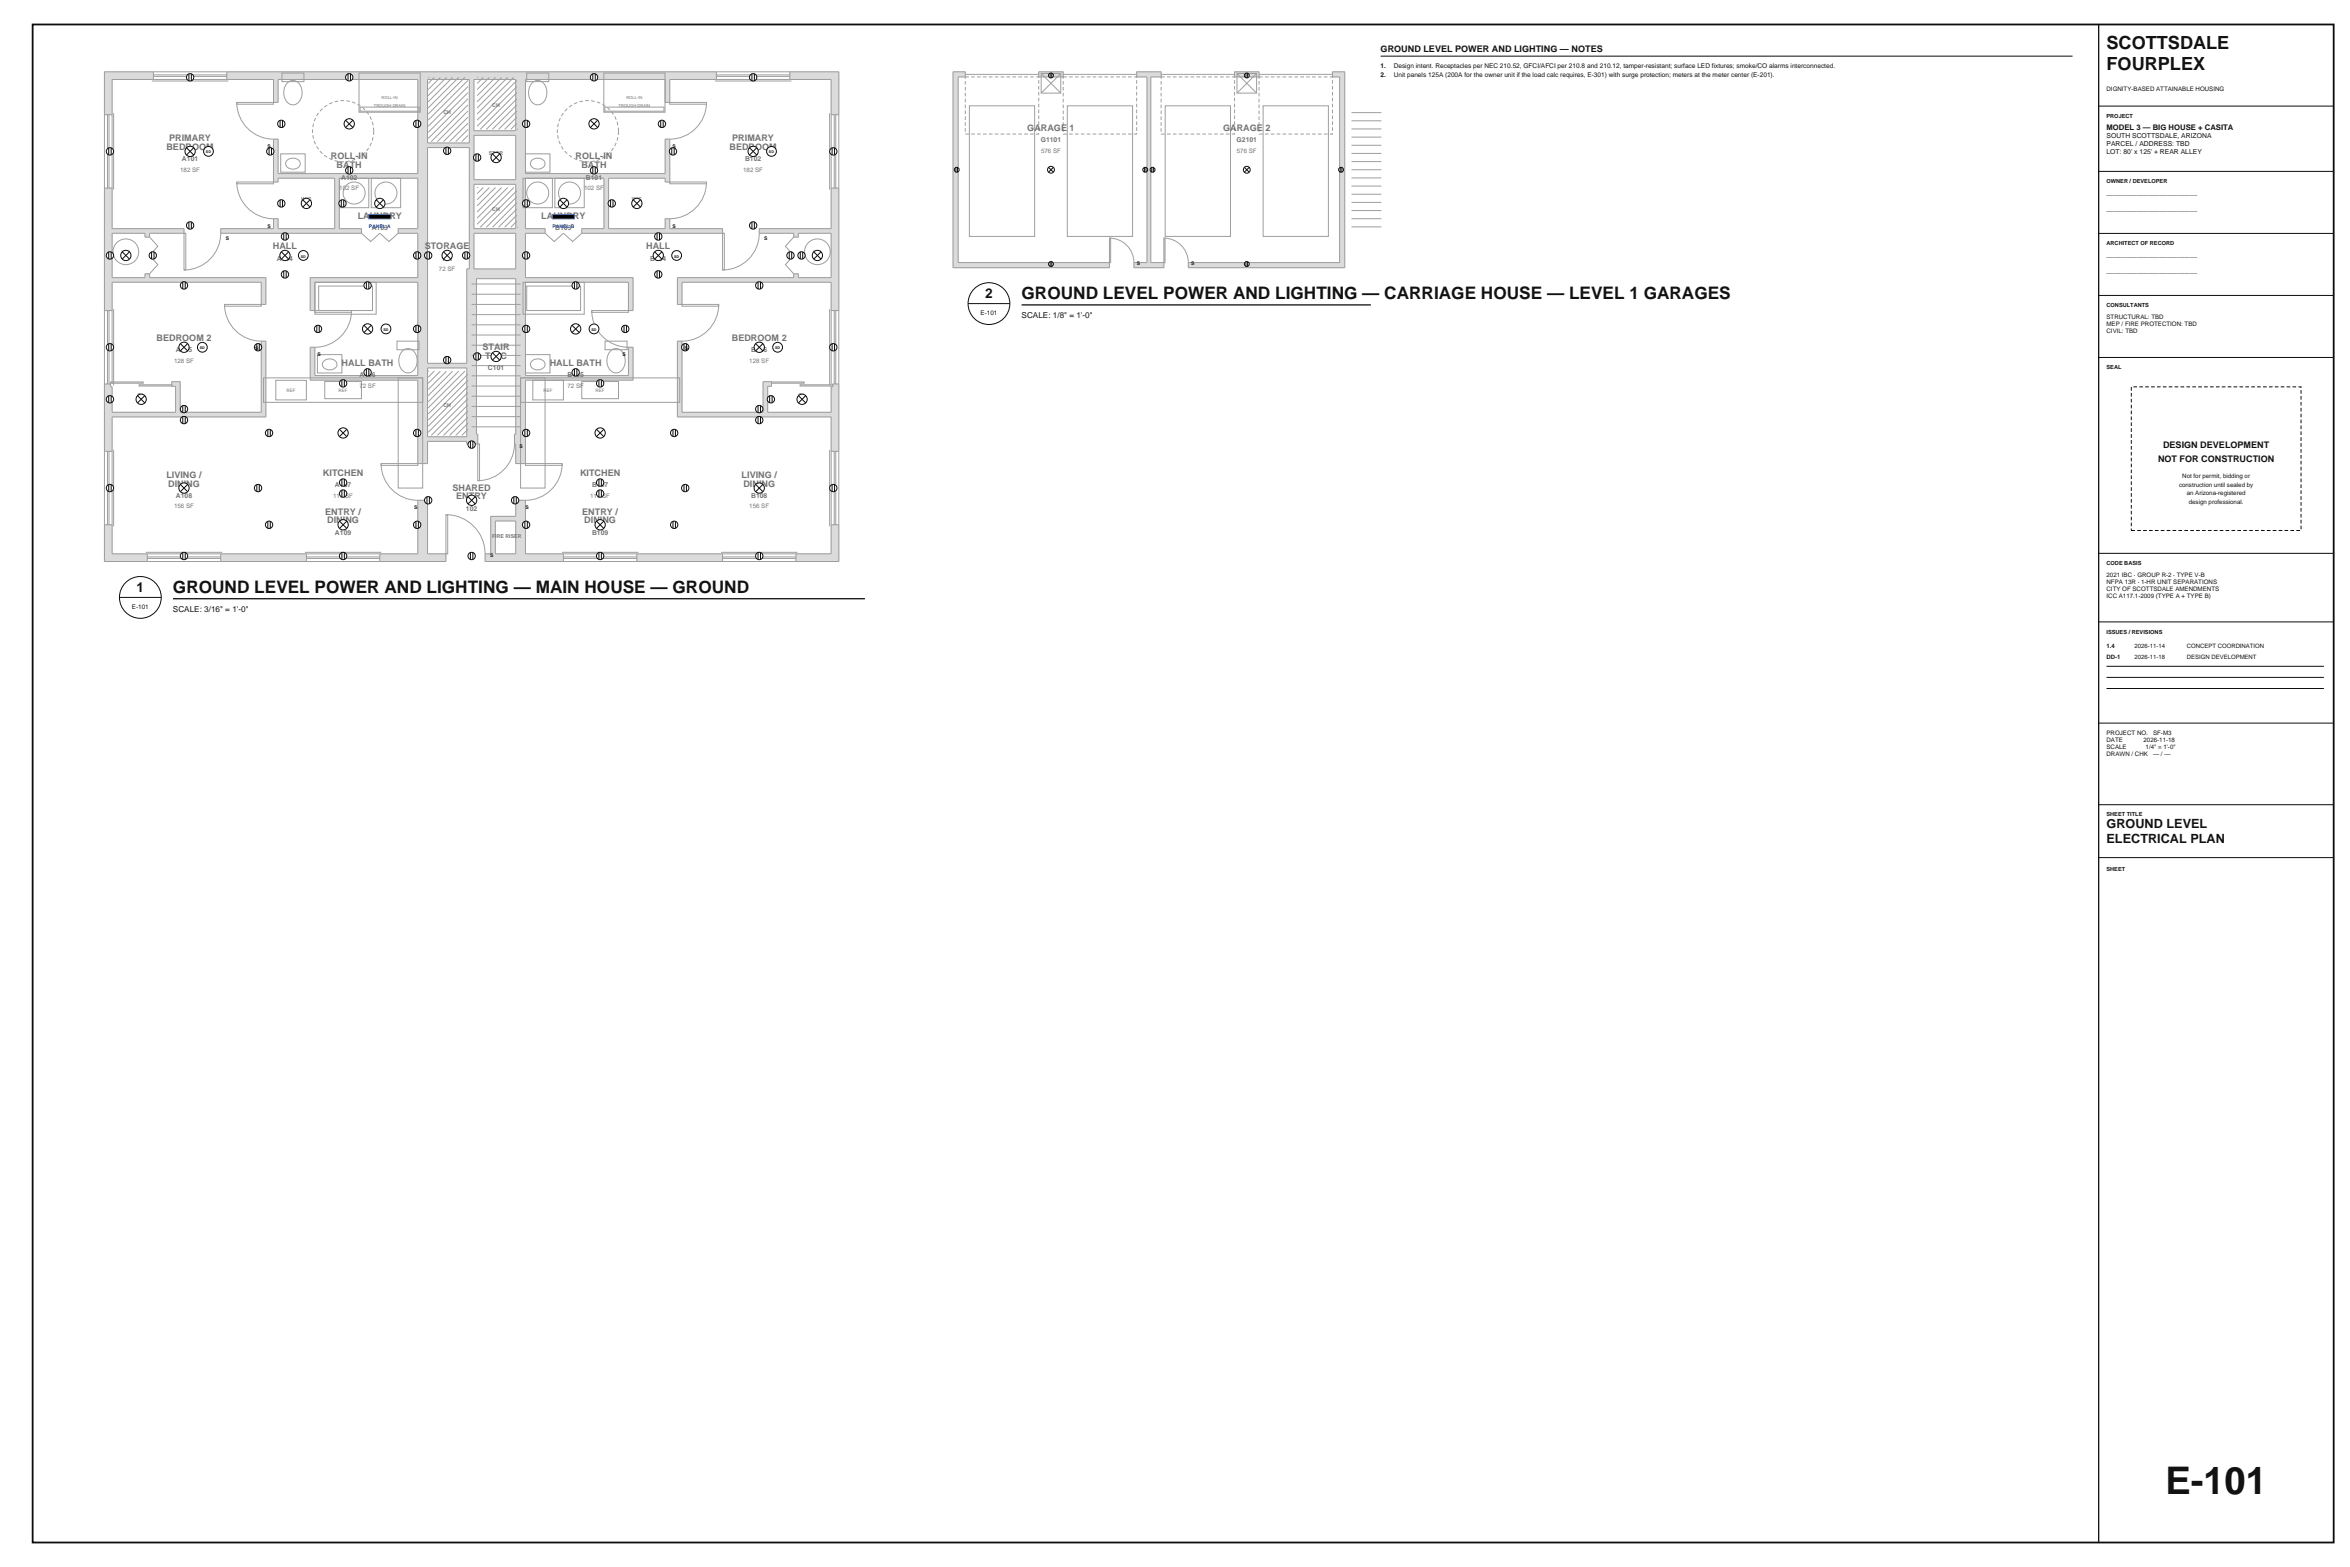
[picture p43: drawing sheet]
<svg xmlns="http://www.w3.org/2000/svg" width="914mm" height="610mm" viewBox="0 0 914 610" stroke-linecap="round" stroke-linejoin="round" font-family="sans-serif">
<defs><g id="words">
<text font-size="14.8" fill="#121212" x="842.6" y="581">E-101</text>
<g font-size="7.1" fill="#121212">
<text x="819.7" y="19">SCOTTSDALE</text>
<text x="819.7" y="27.1">FOURPLEX</text>
</g>
<g font-size="6.7" fill="#121212">
<text x="397.5" y="116.3">GROUND LEVEL POWER AND LIGHTING — CARRIAGE HOUSE — LEVEL 1 GARAGES</text>
<text x="67.3" y="230.6">GROUND LEVEL POWER AND LIGHTING — MAIN HOUSE — GROUND</text>
</g>
<g font-size="5.3" fill="#121212">
<text x="383.3" y="116.1">2</text>
<text x="53.1" y="230.4">1</text>
</g>
<g font-size="4.9" fill="#121212">
<text x="819.7" y="322.2">GROUND LEVEL</text>
<text x="819.7" y="327.9">ELECTRICAL PLAN</text>
</g>
<g font-size="3.5" fill="#121212">
<text x="537.2" y="20.3">GROUND LEVEL POWER AND LIGHTING — NOTES</text>
<text x="839.7" y="179.7">NOT FOR CONSTRUCTION</text>
<text x="841.7" y="174.1">DESIGN DEVELOPMENT</text>
</g>
<g font-size="3.5" fill="#737373">
<text x="399.7" y="51">GARAGE 1</text>
<text x="475.9" y="51">GARAGE 2</text>
<text x="64.8" y="58.3">BEDROOM</text>
<text x="65.8" y="54.9">PRIMARY</text>
<text x="283.8" y="58.3">BEDROOM</text>
<text x="284.9" y="54.9">PRIMARY</text>
<text x="128.7" y="62">ROLL-IN</text>
<text x="131" y="65.5">BATH</text>
<text x="224" y="62">ROLL-IN</text>
<text x="226.2" y="65.5">BATH</text>
<text x="139.2" y="85.1">LAUNDRY</text>
<text x="210.6" y="85.1">LAUNDRY</text>
<text x="106.2" y="97">HALL</text>
<text x="165.3" y="97">STORAGE</text>
<text x="251.4" y="97">HALL</text>
<text x="60.9" y="132.7">BEDROOM 2</text>
<text x="187.7" y="136.3">STAIR</text>
<text x="284.8" y="132.7">BEDROOM 2</text>
<text x="132.9" y="142.3">HALL BATH</text>
<text x="188.8" y="139.7">TO C</text>
<text x="213.9" y="142.3">HALL BATH</text>
<text x="64.7" y="185.9">LIVING /</text>
<text x="125.7" y="185.1">KITCHEN</text>
<text x="225.7" y="185.1">KITCHEN</text>
<text x="288.6" y="185.9">LIVING /</text>
<text x="65.4" y="189.3">DINING</text>
<text x="176.1" y="190.8">SHARED</text>
<text x="289.3" y="189.3">DINING</text>
<text x="177.5" y="194.3">ENTRY</text>
<text x="126.6" y="200.2">ENTRY /</text>
<text x="127.3" y="203.6">DINING</text>
<text x="226.6" y="200.2">ENTRY /</text>
<text x="227.3" y="203.6">DINING</text>
</g>
<g font-size="3.2" fill="#121212">
<text x="397.5" y="123.7">SCALE: 1/8&quot; = 1'-0&quot;</text>
<text x="67.3" y="238">SCALE: 3/16&quot; = 1'-0&quot;</text>
</g>
<text font-size="3" fill="#121212" x="819.7" y="50.4">MODEL 3 — BIG HOUSE + CASITA</text>
<g font-size="2.6" fill="#121212">
<text x="819.7" y="53.9">SOUTH SCOTTSDALE, ARIZONA</text>
<text x="819.7" y="56.9">PARCEL / ADDRESS: TBD</text>
<text x="819.7" y="60">LOT: 80' x 125' + REAR ALLEY</text>
<text x="819.7" y="75.8">________________________</text>
<text x="819.7" y="81.9">________________________</text>
<text x="819.7" y="99.9">________________________</text>
<text x="819.7" y="106">________________________</text>
</g>
<g font-size="2.6" fill="#737373">
<text x="405" y="55.4">G1101</text>
<text x="481.2" y="55.4">G2101</text>
<text x="70.8" y="62.7">A101</text>
<text x="289.9" y="62.7">B102</text>
<text x="132.7" y="69.9">A102</text>
<text x="228" y="69.9">B101</text>
<text x="144.6" y="89.5">A103</text>
<text x="216.1" y="89.5">B103</text>
<text x="107.7" y="101.4">A104</text>
<text x="171.8" y="101.4">101</text>
<text x="253" y="101.4">B104</text>
<text x="68.4" y="137.1">A105</text>
<text x="292.3" y="137.1">B106</text>
<text x="139.9" y="146.7">A106</text>
<text x="189.9" y="144.1">C101</text>
<text x="220.8" y="146.7">B105</text>
<text x="130.3" y="189.5">A107</text>
<text x="230.4" y="189.5">B107</text>
<text x="68.4" y="193.7">A108</text>
<text x="292.3" y="193.7">B108</text>
<text x="181.3" y="198.6">102</text>
<text x="130.3" y="208">A109</text>
<text x="230.4" y="208">B109</text>
</g>
<g font-size="2.5" fill="#121212">
<text x="537.2" y="26.4">1.</text>
<text x="537.2" y="30">2.</text>
<text x="542.3" y="26.4">Design intent. Receptacles per NEC 210.52, GFCI/AFCI per 210.8 and 210.12, tamper-resistant; surface LED fixtures; smoke/CO alarms interconnected.</text>
<text x="542.3" y="30">Unit panels 125A (200A for the owner unit if the load calc requires, E-301) with surge protection; meters at the meter center (E-201).</text>
<text x="381.5" y="122.4">E-101</text>
<text x="51.3" y="236.7">E-101</text>
</g>
<g font-size="2.4" fill="#121212">
<text x="819.7" y="35.2">DIGNITY-BASED ATTAINABLE HOUSING</text>
<text x="819.7" y="124.1">STRUCTURAL: TBD</text>
<text x="819.7" y="126.8">MEP / FIRE PROTECTION: TBD</text>
<text x="819.7" y="129.6">CIVIL: TBD</text>
<text x="847.9" y="189.4">construction until sealed by</text>
<text x="849.1" y="186.1">Not for permit, bidding or</text>
<text x="850.9" y="192.7">an Arizona-registered</text>
<text x="851.7" y="196">design professional.</text>
<text x="819.7" y="224.4">2021 IBC · GROUP R-2 · TYPE V-B</text>
<text x="819.7" y="227.2">NFPA 13R · 1-HR UNIT SEPARATIONS</text>
<text x="819.7" y="229.9">CITY OF SCOTTSDALE AMENDMENTS</text>
<text x="819.7" y="232.7">ICC A117.1-2009 (TYPE A + TYPE B)</text>
<text x="819.7" y="285.9">PROJECT NO.</text>
<text x="837.8" y="285.9">SF-M3</text>
<text x="819.7" y="288.6">DATE</text>
<text x="819.7" y="291.4">SCALE</text>
<text x="834.1" y="288.6">2026-11-18</text>
<text x="834.9" y="291.4">1/4&quot; = 1'-0&quot;</text>
<text x="819.7" y="294.2">DRAWN / CHK</text>
<text x="837.8" y="294.2">— / —</text>
</g>
<g font-size="2.4" fill="#737373">
<text x="405.1" y="59.5">576 SF</text>
<text x="481.3" y="59.5">576 SF</text>
<text x="70.1" y="66.8">182 SF</text>
<text x="289.2" y="66.8">182 SF</text>
<text x="132" y="74">102 SF</text>
<text x="227.3" y="74">102 SF</text>
<text x="170.8" y="105.5">72 SF</text>
<text x="67.7" y="141.3">128 SF</text>
<text x="291.6" y="141.3">128 SF</text>
<text x="139.8" y="150.8">72 SF</text>
<text x="220.8" y="150.8">72 SF</text>
<text x="67.7" y="197.8">156 SF</text>
<text x="129.6" y="193.6">117 SF</text>
<text x="229.7" y="193.6">117 SF</text>
<text x="291.6" y="197.8">156 SF</text>
</g>
<g font-size="2.3" fill="#121212">
<text x="819.7" y="252.1">1.4</text>
<text x="819.7" y="256.4">DD-1</text>
<text x="830.6" y="252.1">2026-11-14</text>
<text x="830.6" y="256.4">2026-11-18</text>
<text x="850.9" y="252.1">CONCEPT COORDINATION</text>
<text x="850.9" y="256.4">DESIGN DEVELOPMENT</text>
</g>
<g font-size="2.2" fill="#121212">
<text x="819.7" y="45.8">PROJECT</text>
<text x="819.7" y="71.2">OWNER / DEVELOPER</text>
<text x="819.7" y="95.4">ARCHITECT OF RECORD</text>
<text x="819.7" y="119.5">CONSULTANTS</text>
<text x="819.7" y="143.6">SEAL</text>
<text x="819.7" y="219.8">CODE BASIS</text>
<text x="819.7" y="246.5">ISSUES / REVISIONS</text>
<text x="819.7" y="317.6">SHEET TITLE</text>
<text x="819.7" y="338.7">SHEET</text>
</g>
<g font-size="2" fill="#737373">
<text x="191.6" y="41.8">CH</text>
<text x="172.5" y="44.2">CH</text>
<text x="190.2" y="60.4">STOR</text>
<text x="117.2" y="78.3">WIC</text>
<text x="191.6" y="82.3">CH</text>
<text x="245.8" y="78.3">WIC</text>
<text x="47.3" y="100.9">WH</text>
<text x="316.4" y="100.9">WH</text>
<text x="53.6" y="154.5">CL</text>
<text x="310.7" y="154.5">CL</text>
<text x="172.5" y="158.5">CH</text>
<text x="191.5" y="209.3">FIRE RISER</text>
</g>
<g font-size="1.9" fill="#121212">
<text x="104" y="57.7">S</text>
<text x="261.7" y="57.7">S</text>
<text x="104" y="88.7">S</text>
<text x="261.7" y="88.7">S</text>
<text x="87.9" y="93.4">S</text>
<text x="297.4" y="93.4">S</text>
<text x="442.3" y="103">S</text>
<text x="463.5" y="103">S</text>
<text x="99.3" y="136.3">S</text>
<text x="266.4" y="136.3">S</text>
<text x="123.6" y="138.7">S</text>
<text x="242.2" y="138.7">S</text>
<text x="202.2" y="174.4">S</text>
<text x="161.2" y="198.2">S</text>
<text x="204.5" y="198.2">S</text>
<text x="190.7" y="216.8">S</text>
</g>
<g font-size="1.9" fill="#0d40a6">
<text x="143.5" y="88.7">PANEL A</text>
<text x="215" y="88.7">PANEL B</text>
</g>
<g font-size="1.9" fill="#737373">
<text x="47.4" y="98.6">WH</text>
<text x="316.4" y="98.6">WH</text>
</g>
<g font-size="1.8" fill="#737373">
<text x="111.5" y="152.4">REF</text>
<text x="131.7" y="152.4">REF</text>
<text x="211.5" y="152.4">REF</text>
<text x="231.8" y="152.4">REF</text>
</g>
<g font-size="1.6" fill="#737373">
<text x="145.5" y="41.6">TROUGH DRAIN</text>
<text x="148.5" y="38.5">ROLL-IN</text>
<text x="240.7" y="41.6">TROUGH DRAIN</text>
<text x="243.7" y="38.5">ROLL-IN</text>
</g>
<g font-size="1.4" fill="#121212">
<text x="80.1" y="59.7">SD</text>
<text x="299.2" y="59.7">SD</text>
<text x="117.1" y="100.2">SD</text>
<text x="262.3" y="100.2">SD</text>
<text x="149.2" y="128.8">SD</text>
<text x="230.2" y="128.8">SD</text>
<text x="77.8" y="135.9">SD</text>
<text x="301.6" y="135.9">SD</text>
</g>
</g></defs>
<g fill="#dbdbdb" stroke="#dbdbdb" stroke-width=".39">
<path d="M40.6 27.9h19.1v3h-19.1z" fill-rule="evenodd"/>
<path d="M88.3 27.9h74.3v3h-74.3z" fill-rule="evenodd"/>
<path d="M166.4 27.9h34.3v3h-34.3z" fill-rule="evenodd"/>
<path d="M204.5 27.9h74.3v3h-74.3z" fill-rule="evenodd"/>
<path d="M307.3 27.9h19.1v3h-19.1z" fill-rule="evenodd"/>
<path d="M40.6 30.9h3v13.7h-3z" fill-rule="evenodd"/>
<path d="M323.4 30.9h3v13.7h-3z" fill-rule="evenodd"/>
<path d="M40.6 73.2h3v47.6h-3z" fill-rule="evenodd"/>
<path d="M323.4 73.2h3v47.6h-3z" fill-rule="evenodd"/>
<path d="M40.6 149.4h2.4v1.1h-2.4z" fill-rule="evenodd"/>
<path d="M324 149.4h2.4v1.1h-2.4z" fill-rule="evenodd"/>
<path d="M40.6 150.5h3v25.1h-3z" fill-rule="evenodd"/>
<path d="M323.4 150.5h3v25.1h-3z" fill-rule="evenodd"/>
<path d="M40.6 204.2h3v11.3h-3z" fill-rule="evenodd"/>
<path d="M323.4 204.2h3v11.3h-3z" fill-rule="evenodd"/>
<path d="M40.6 215.5h16.7v2.9h-16.7z" fill-rule="evenodd"/>
<path d="M85.9 215.5h33.3v2.9h-33.3z" fill-rule="evenodd"/>
<path d="M147.8 215.5h14.8v2.9h-14.8z" fill-rule="evenodd"/>
<path d="M166.4 215.5h7.1v2.9h-7.1z" fill-rule="evenodd"/>
<path d="M188.8 215.5h11.9v2.9h-11.9z" fill-rule="evenodd"/>
<path d="M204.5 215.5h14.7v2.9h-14.7z" fill-rule="evenodd"/>
<path d="M247.8 215.5h33.3v2.9h-33.3z" fill-rule="evenodd"/>
<path d="M309.7 215.5h16.7v2.9h-16.7z" fill-rule="evenodd"/>
<path d="M200.7 27.9h3.8v76.7h-3.8z" fill-rule="evenodd"/>
<path d="M181.6 104.6h22.9v3.8h-22.9z" fill-rule="evenodd"/>
<path d="M181.6 108.4h3.8v60.5h-3.8z" fill-rule="evenodd"/>
<path d="M200.7 108.4h3.8v60.5h-3.8z" fill-rule="evenodd"/>
<path d="M181.6 168.9h4.3v3.8h-4.3z" fill-rule="evenodd"/>
<path d="M200.2 168.9h4.3v3.8h-4.3z" fill-rule="evenodd"/>
<path d="M162.6 27.9h3.8v152.4h-3.8z" fill-rule="evenodd"/>
<path d="M200.7 172.7h3.8v7.6h-3.8z" fill-rule="evenodd"/>
<path d="M162.6 194.6h3.8v23.8h-3.8z" fill-rule="evenodd"/>
<path d="M200.7 194.6h3.8v23.8h-3.8z" fill-rule="evenodd"/>
<path d="M106.4 30.9h1.8v8.9h-1.8z" fill-rule="evenodd"/>
<path d="M258.8 30.9h1.8v8.9h-1.8z" fill-rule="evenodd"/>
<path d="M182.6 30.9h1.8v20h-1.8z" fill-rule="evenodd"/>
<path d="M182.6 50.9h18.1v1.7h-18.1z" fill-rule="evenodd"/>
<path d="M182.6 52.6h1.8v3h-1.8z" fill-rule="evenodd"/>
<path d="M166.4 55.6h18v1.8h-18z" fill-rule="evenodd"/>
<path d="M106.4 54.1h1.8v13.4h-1.8z" fill-rule="evenodd"/>
<path d="M258.8 54.1h1.8v13.4h-1.8z" fill-rule="evenodd"/>
<path d="M106.4 67.5h56.2v1.8h-56.2z" fill-rule="evenodd"/>
<path d="M204.5 67.5h56.1v1.8h-56.1z" fill-rule="evenodd"/>
<path d="M182.6 57.4h1.8v12.5h-1.8z" fill-rule="evenodd"/>
<path d="M106.4 69.3h1.8v1.5h-1.8z" fill-rule="evenodd"/>
<path d="M258.8 69.3h1.8v1.5h-1.8z" fill-rule="evenodd"/>
<path d="M182.6 69.9h18.1v1.8h-18.1z" fill-rule="evenodd"/>
<path d="M130.2 69.3h1.8v19.7h-1.8z" fill-rule="evenodd"/>
<path d="M235 69.3h1.8v19.7h-1.8z" fill-rule="evenodd"/>
<path d="M182.6 71.7h1.8v17.3h-1.8z" fill-rule="evenodd"/>
<path d="M106.4 85.1h1.8v3.9h-1.8z" fill-rule="evenodd"/>
<path d="M258.8 85.1h1.8v3.9h-1.8z" fill-rule="evenodd"/>
<path d="M43.6 89h28v1.7h-28z" fill-rule="evenodd"/>
<path d="M85.9 89h54.8v1.7h-54.8z" fill-rule="evenodd"/>
<path d="M154.9 89h7.7v1.7h-7.7z" fill-rule="evenodd"/>
<path d="M182.6 89h18.1v1.7h-18.1z" fill-rule="evenodd"/>
<path d="M204.5 89h7.6v1.7h-7.6z" fill-rule="evenodd"/>
<path d="M226.4 89h54.7v1.7h-54.7z" fill-rule="evenodd"/>
<path d="M295.4 89h28v1.7h-28z" fill-rule="evenodd"/>
<path d="M56.4 90.7h1.8v1.5h-1.8z" fill-rule="evenodd"/>
<path d="M308.8 90.7h1.8v1.5h-1.8z" fill-rule="evenodd"/>
<path d="M182.6 90.7h1.8v13.9h-1.8z" fill-rule="evenodd"/>
<path d="M56.4 106.5h1.8v1.5h-1.8z" fill-rule="evenodd"/>
<path d="M308.8 106.5h1.8v1.5h-1.8z" fill-rule="evenodd"/>
<path d="M43.6 108h59.8v1.8h-59.8z" fill-rule="evenodd"/>
<path d="M120.7 108h41.9v1.8h-41.9z" fill-rule="evenodd"/>
<path d="M204.5 108h41.8v1.8h-41.8z" fill-rule="evenodd"/>
<path d="M263.6 108h59.8v1.8h-59.8z" fill-rule="evenodd"/>
<path d="M101.7 109.8h1.7v8.6h-1.7z" fill-rule="evenodd"/>
<path d="M263.6 109.8h1.8v8.6h-1.8z" fill-rule="evenodd"/>
<path d="M120.7 109.8h1.8v11h-1.8z" fill-rule="evenodd"/>
<path d="M244.5 109.8h1.8v11h-1.8z" fill-rule="evenodd"/>
<path d="M166.4 141.3h15.2v1.8h-15.2z" fill-rule="evenodd"/>
<path d="M120.7 135.1h1.8v11h-1.8z" fill-rule="evenodd"/>
<path d="M244.5 135.1h1.8v11h-1.8z" fill-rule="evenodd"/>
<path d="M120.7 146.1h41.9v1.8h-41.9z" fill-rule="evenodd"/>
<path d="M204.5 146.1h41.8v1.8h-41.8z" fill-rule="evenodd"/>
<path d="M66.8 148.5h3.3v1.8h-3.3z" fill-rule="evenodd"/>
<path d="M296.9 148.5h3.3v1.8h-3.3z" fill-rule="evenodd"/>
<path d="M101.7 132.7h1.7v27.7h-1.7z" fill-rule="evenodd"/>
<path d="M263.6 132.7h1.8v27.7h-1.8z" fill-rule="evenodd"/>
<path d="M68.3 150.3h1.8v10.1h-1.8z" fill-rule="evenodd"/>
<path d="M296.9 150.3h1.8v10.1h-1.8z" fill-rule="evenodd"/>
<path d="M43.6 160.4h59.8v1.8h-59.8z" fill-rule="evenodd"/>
<path d="M263.6 160.4h59.8v1.8h-59.8z" fill-rule="evenodd"/>
<path d="M166.4 169.9h15.2v1.8h-15.2z" fill-rule="evenodd"/>
<path d="M191 200.9h9.7v1.8h-9.7z" fill-rule="evenodd"/>
<path d="M191 202.7h1.7v12.8h-1.7z" fill-rule="evenodd"/>
<path d="M370.8 27.9h4.8v2h-4.8z" fill-rule="evenodd"/>
<path d="M404.2 27.9h9.5v2h-9.5z" fill-rule="evenodd"/>
<path d="M442.3 27.9h4v2h-4z" fill-rule="evenodd"/>
<path d="M447.8 27.9h4v2h-4z" fill-rule="evenodd"/>
<path d="M480.4 27.9h9.5v2h-9.5z" fill-rule="evenodd"/>
<path d="M518.5 27.9h4.7v2h-4.7z" fill-rule="evenodd"/>
<path d="M370.8 29.9h2v72.3h-2z" fill-rule="evenodd"/>
<path d="M521.3 29.9h1.9v72.3h-1.9z" fill-rule="evenodd"/>
<path d="M370.8 102.2h60.9v1.9h-60.9z" fill-rule="evenodd"/>
<path d="M441.2 102.2h5.1v1.9h-5.1z" fill-rule="evenodd"/>
<path d="M447.8 102.2h5.1v1.9h-5.1z" fill-rule="evenodd"/>
<path d="M462.4 102.2h60.8v1.9h-60.8z" fill-rule="evenodd"/>
<path d="M446.3 27.9h1.5v76.2h-1.5z" fill-rule="evenodd"/>
</g>
<g fill="none" stroke="#9e9e9e" stroke-width=".39">
<path d="M59.1 31.5h29.8M59.7 27.9v3M59.7 29.1h28.6M59.7 29.7h28.6M88.3 27.9v3M92.1 39.8h14.3v.7h-14.3zM92.1 39.8a14.3 14.3 0 0 0 14.3 14.3M109.7 28.4h8.6v3.4h-8.6zM111.7 32.4a3.2 3.2 0 0 1 3.5-.9 3.2 3.2 0 0 1 2.1 2.9 4.8 4.8 0 0 1-3.3 6.4 5 5 0 0 1-2.8-7.8zM139.7 28.4h23.8v15.3h-23.8zM166.4 30.9h16.2v24.7h-16.2zM166.6 30.1h.1"/>
<path d="M169 30.1l-2.4 2.4M171.4 30.1l-4.8 4.7M173.8 30.1l-7.2 7.1M176.1 30.1l-9.5 9.5M178.5 30.1l-11.9 11.9M180.9 30.1l-14.3 14.3M182.1 31.3l-15.5 15.5M182.1 33.7l-15.5 15.4M182.1 36l-15.5 15.5M182.1 38.4l-15.5 15.5M184.4 30.9h16.3v20h-16.3zM185.7 30.1h.1"/>
<path d="M188 30.1l-2.3 2.4M190.4 30.1l-4.7 4.7M192.8 30.1l-7.1 7.1M195.2 30.1l-9.5 9.5M197.6 30.1l-11.9 11.9M199.9 30.1l-14.2 14.3M201.1 31.3l-15.4 15.5M201.1 33.7l-15.4 15.4M201.1 36l-14.3 14.3M201.1 38.4l-11.9 11.9M204.9 28.4h8.6v3.4h-8.6zM206.9 32.4a3.2 3.2 0 0 1 3.5-.9 3.2 3.2 0 0 1 2.2 2.9 4.8 4.8 0 0 1-3.4 6.4 5 5 0 0 1-2.7-7.8z"/>
<path d="M234.9 28.4h23.9v15.3h-23.9zM260.6 39.8h14.3v.7h-14.3zM274.9 39.8a14.3 14.3 0 0 1-14.3 14.3M278.2 31.5h29.7M278.8 27.9v3M278.8 29.1h28.5M278.8 29.7h28.5M307.3 27.9v3M40.6 44.6h3M41.8 44.6v28.6M42.4 44.6v28.6M44.2 44v29.8"/>
<path d="M106.4 54.1h1.8v13.4h54.4v-36.6h-54.4v8.9h-1.8v-8.9h-62.8v58.1h28v1.7h-13.4v1.5M106.4 54.1v16.7h1.8v-1.5h22v19.7h-22v-3.9h-1.8M109.2 59.8h9.5v7.2h-9.5zM140.1 41.7h23v1.6h-23zM166.4 57.4h16.2v47.2h-1v36.7h-15.2zM182.1 40.8l-14.3 14.3M182.1 43.2l-11.9 11.9M182.1 45.6l-9.5 9.5M182.1 47.9l-7.2 7.2M182.1 50.3l-4.8 4.8M182.1 52.7l-2.4 2.4M184.4 52.6h16.3v17.3h-16.3z"/>
<path d="M201.1 50.3h.1M201.1 40.8l-9.5 9.5M201.1 43.2l-7.1 7.1M201.1 45.6l-4.7 4.7M201.1 47.9l-2.3 2.4M204.5 59.8h9.5v7.2h-9.5zM235.3 41.7h23.1v1.6h-23.1zM260.6 54.1h-1.8v13.4h-54.3v-36.6h54.3v8.9h1.8v-8.9h62.8v58.1h-28v1.7M260.6 54.1v16.7h-1.8v-1.5h-22v19.7h22v-3.9h1.8M322.8 44v29.8M323.4 44.6h3M324.6 44.6v28.6"/>
<path d="M325.2 44.6v28.6M40.6 73.2h3M92.1 70.8h14.3v.7h-14.3zM92.1 70.8a14.3 14.3 0 0 0 14.3 14.3M111.8 62.3a3.1 3.1 0 0 1 5 1.4 2.98 2.98 0 0 1-2.8 2.1 2.98 2.98 0 0 1-2.9-2.1zM132.1 69.4h11.4v11.4h-11.4zM144.5 69.4h11.4v11.4h-11.4zM184.4 71.7h16.3v17.3h-16.3zM185.7 72.9h.1M188 72.9l-2.3 2.4M190.4 72.9l-4.7 4.8M192.8 72.9l-7.1 7.2"/>
<path d="M195.2 72.9l-9.5 9.6M197.6 72.9l-11.9 12M199.9 72.9l-14.2 14.3M201.1 74.1l-14.3 14.3M201.1 76.5l-11.9 11.9M201.1 78.9l-9.5 9.5M203.5 69.4h11.4v11.4h-11.4zM207 62.3a3.1 3.1 0 0 1 5.1 1.4 2.98 2.98 0 0 1-2.9 2.1 2.98 2.98 0 0 1-2.8-2.1zM215.9 69.4h11.4v11.4h-11.4zM260.6 70.8h14.3v.7h-14.3zM274.9 70.8a14.3 14.3 0 0 1-14.3 14.3M323.4 73.2h3"/>
<path d="M58.2 92.2l3.2 3.6-3.2 3.6 3.2 3.5-3.2 3.6M58.2 92.2h-1.8v-1.5h-12.8v17.3h12.8v-1.5h1.8M71.6 90.7h.7v14.3h-.7zM85.9 90.7a14.3 14.3 0 0 1-14.3 14.3M85.9 90.7h54.8M106.4 85.1v3.9h-20.5v1.7M140.7 90.7l3.5 3.3 3.6-3.3 3.6 3.3 3.5-3.3M140.7 90.7v-1.7h-8.7v-19.7h30.6v19.7h-7.7v1.7M154.9 90.7h7.7v17.3h-41.9v12.8h1.8v-11h40.1v36.3h-40.1v-11M184.4 90.7h16.3v13.9h-16.3zM201.1 88.4h.1M201.1 81.3l-7.1 7.1"/>
<path d="M201.1 83.7l-4.7 4.7M201.1 86l-2.3 2.4M212.1 90.7l3.6 3.3 3.5-3.3 3.6 3.3 3.6-3.3M212.1 90.7v-1.7h-7.6v-19.7h30.5v19.7h-8.6v1.7M212.1 90.7h-7.6v17.3h41.8v12.8h-1.8v-11h-40v36.3h40v-11M260.6 85.1v3.9h20.5v1.7h-54.7M281.1 90.7h.7v14.3h-.7zM295.4 90.7a14.3 14.3 0 0 1-14.3 14.3M295.4 90.7h13.4v1.5M308.8 92.2l-3.2 3.6 3.2 3.6-3.2 3.5 3.2 3.6M308.8 92.2h1.8v-1.5h12.8v17.3h-12.8v-1.5h-1.8M58.2 106.5v1.5h45.2v10.4h-1.7v-8.6h-58.1v39.6"/>
<path d="M87.4 118.4a14.3 14.3 0 0 0 14.3 14.3M87.4 118.4h14.3v.7h-14.3zM122.6 109.9h23.8v12.3h-23.8zM124 111.3h20.9v9.5h-20.9zM183.5 110.5h19.1M183.5 114.5h19.1M183.5 118.4h19.1M203.5 109.9h23.8v12.3h-23.8zM204.9 111.3h21v9.5h-21zM265.4 118.4h14.3v.7h-14.3zM279.7 118.4a14.3 14.3 0 0 1-14.3 14.3M308.8 106.5v1.5h-45.2v10.4h1.8v-8.6h58v39.6"/>
<path d="M40.6 120.8h3M41.8 120.8v28.6M42.4 120.8v28.6M44.2 120.2v29.8M101.7 132.7h1.7v29.5h-59.8v53.3h119v-20.9M101.7 132.7v27.7h-31.6v-11.9h-3.3v1.8h1.5v10.1h-24.7v-9.9h-.6v-1.1h-2.4M122.5 120.8h14.3v.7h-14.3zM122.5 135.1h-1.8v12.8h41.9v32.4h3.8v-8.6h15.2v1h4.3v-3.8h-.5v-60.5h15.3v60.5h-.5v3.8M123.5 138h9.5v7.1h-9.5zM136.8 120.8a14.3 14.3 0 0 1-14.3 14.3M154.5 132.7h8.5v3.3h-8.5zM156.5 136.7a3.2 3.2 0 0 1 3.5-.9 3.2 3.2 0 0 1 2.1 2.9 4.8 4.8 0 0 1-3.4 6.4 5 5 0 0 1-2.7-7.8z"/>
<path d="M183.5 122.4h19.1M183.5 126.4h19.1M183.5 130.3h19.1M183.5 134.3h19.1M183.5 138.3h19.1M204.5 138h9.5v7.1h-9.5zM230.2 120.8h14.3v.7h-14.3zM230.2 120.8a14.3 14.3 0 0 0 14.3 14.3M235.4 132.7h8.6v3.3h-8.6zM237.4 136.7a3.2 3.2 0 0 1 3.5-.9 3.2 3.2 0 0 1 2.2 2.9 4.8 4.8 0 0 1-3.4 6.4 5 5 0 0 1-2.7-7.8zM244.5 135.1h1.8v12.8h-41.8v32.4h-3.8v-7.6h-.5M265.4 132.7h-1.8v29.5h59.8v53.3h-118.9v-20.9"/>
<path d="M265.4 132.7v27.7h31.5v-11.9h3.3v1.8h-1.5v10.1h24.7v-9.9h.6v-1.1h2.4M322.8 120.2v29.8M323.4 120.8h3M324.6 120.8v28.6M325.2 120.8v28.6M43 148.6h12.7v.5h-12.7zM54.1 149.7h12.7v.5h-12.7zM102.6 147h61.9v9.5h-61.9zM107.3 148h11.9v7.6h-11.9zM126.1 140.4a3.1 3.1 0 0 1 5 1.4 2.98 2.98 0 0 1-2.8 2.1 2.98 2.98 0 0 1-2.9-2.1zM126.4 148.4h14.3v6.7h-14.3zM154.9 147h9.6v42.9h-9.6z"/>
<path d="M166.4 143.1h15.2v26.8h-15.2zM166.6 144.4h.1M169 144.4l-2.4 2.4M171.4 144.4l-4.8 4.7M173.8 144.4l-7.2 7.1M176.1 144.4l-9.5 9.5M178.5 144.4l-11.9 11.9M180.9 144.4l-14.3 14.3M182.1 145.6l-15.5 15.5M182.1 148l-15.5 15.4M182.1 150.3l-15.5 15.5M182.1 152.7l-15.5 15.5"/>
<path d="M182.1 155.1l-14.3 14.3M182.1 157.5l-11.9 11.9M182.1 159.9l-9.5 9.5M183.5 142.2h19.1M183.5 146.2h19.1M183.5 150.2h19.1M183.5 154.1h19.1M183.5 158.1h19.1M202.6 147h61.9v9.5h-61.9zM202.6 147h9.5v42.9h-9.5zM207 140.4a3.1 3.1 0 0 1 5.1 1.4 2.98 2.98 0 0 1-2.9 2.1 2.98 2.98 0 0 1-2.8-2.1zM207.3 148h11.9v7.6h-11.9z"/>
<path d="M226.4 148.4h14.3v6.7h-14.3zM300.2 148.6h12.7v.5h-12.7zM311.3 149.7h12.7v.5h-12.7zM40.6 175.6h3M41.8 175.6v28.6M42.4 175.6v28.6M44.2 175v29.7M182.1 162.2l-7.2 7.2M182.1 164.6l-4.8 4.8M182.1 167l-2.4 2.4M183.5 162.1h19.1M183.5 166.1h19.1"/>
<path d="M185.9 172.7h.7v14.3h-.7zM200.2 172.7a14.3 14.3 0 0 1-14.3 14.3M322.8 175v29.7M323.4 175.6h3M324.6 175.6v28.6M325.2 175.6v28.6M148.3 180.3h14.3v.7h-14.3zM148.3 180.3a14.3 14.3 0 0 0 14.3 14.3M162.6 194.6h3.8v20.9h7.1v2.9h-132.9v-190.5h285.8v190.5h-137.6v-2.9h2.2v-14.6h9.7v-6.3h3.8M204.5 180.3h14.2v.7h-14.2zM218.7 180.3a14.3 14.3 0 0 1-14.2 14.3M40.6 204.2h3"/>
<path d="M56.7 214.9h29.8M57.3 215.5v2.9M57.3 216.7h28.6M57.3 217.2h28.6M85.9 215.5v2.9M118.6 214.9h29.8M119.2 215.5v2.9M119.2 216.7h28.6M119.2 217.2h28.6M147.8 215.5v2.9M173.5 200.2h.7v15.3h-.7zM173.5 200.2a15.2 15.2 0 0 1 15.3 15.3"/>
<path d="M192.7 202.7h8v12.8h-8zM218.6 214.9h29.8M219.2 215.5v2.9M219.2 216.7h28.6M219.2 217.2h28.6M247.8 215.5v2.9M280.6 214.9h29.7M281.1 215.5v2.9M281.1 216.7h28.6M281.1 217.2h28.6M309.7 215.5v2.9M323.4 204.2h3"/>
<circle cx="137.8" cy="75.1" r="4.3"/>
<circle cx="150.2" cy="75.1" r="4.3"/>
<circle cx="209.2" cy="75.1" r="4.3"/>
<circle cx="221.6" cy="75.1" r="4.3"/>
<circle cx="49" cy="97.9" r="5"/>
<circle cx="318.1" cy="97.9" r="5"/>
</g>
<path d="M145.4 51a11.9 11.9 0 0 0-17.4-10.5 11.9 11.9 0 0 0-1.2 20.4 11.9 11.9 0 0 0 18.5-8.5l.1-1.4M240.7 51a11.9 11.9 0 0 0-17.5-10.5 11.9 11.9 0 0 0-1.2 20.4 11.9 11.9 0 0 0 18.6-8.5l.1-1.4" fill="none" stroke="#9e9e9e" stroke-width=".39" stroke-dasharray="1.4 .9" stroke-linecap="butt"/>
<circle cx="74" cy="58.9" r="2" fill="#fff" stroke="#0d0d0d" stroke-width=".39"/>
<path d="M72.5 57.5l2.9 2.8M75.4 57.5l-2.9 2.8" fill="none" stroke="#0d0d0d" stroke-width=".39"/>
<circle cx="42.8" cy="58.9" r="1.43" fill="#fff" stroke="#0d0d0d" stroke-width=".39"/>
<path d="M42.3 57.5v2.8M43.3 57.5v2.8" fill="none" stroke="#0d0d0d" stroke-width=".39"/>
<circle cx="105.2" cy="58.9" r="1.43" fill="#fff" stroke="#0d0d0d" stroke-width=".39"/>
<path d="M104.7 57.5v2.8M105.6 57.5v2.8" fill="none" stroke="#0d0d0d" stroke-width=".39"/>
<circle cx="74" cy="30.1" r="1.43" fill="#fff" stroke="#0d0d0d" stroke-width=".39"/>
<path d="M73.5 28.7v2.8M74.5 28.7v2.8" fill="none" stroke="#0d0d0d" stroke-width=".39"/>
<circle cx="74" cy="87.7" r="1.43" fill="#fff" stroke="#0d0d0d" stroke-width=".39"/>
<path d="M73.5 86.3v2.8M74.5 86.3v2.8" fill="none" stroke="#0d0d0d" stroke-width=".39"/>
<g fill="#fff" stroke="#0d0d0d" stroke-width=".39">
<circle cx="81.1" cy="58.9" r="1.91"/>
<circle cx="135.9" cy="48.2" r="2"/>
</g>
<path d="M134.5 46.8l2.8 2.8M137.3 46.8l-2.8 2.8" fill="none" stroke="#0d0d0d" stroke-width=".39"/>
<circle cx="109.5" cy="48.2" r="1.43" fill="#fff" stroke="#0d0d0d" stroke-width=".39"/>
<path d="M109 46.8v2.8M109.9 46.8v2.8" fill="none" stroke="#0d0d0d" stroke-width=".39"/>
<circle cx="162.3" cy="48.2" r="1.43" fill="#fff" stroke="#0d0d0d" stroke-width=".39"/>
<path d="M161.8 46.8v2.8M162.8 46.8v2.8" fill="none" stroke="#0d0d0d" stroke-width=".39"/>
<circle cx="135.9" cy="30.1" r="1.43" fill="#fff" stroke="#0d0d0d" stroke-width=".39"/>
<path d="M135.4 28.7v2.8M136.4 28.7v2.8" fill="none" stroke="#0d0d0d" stroke-width=".39"/>
<circle cx="135.9" cy="66.3" r="1.43" fill="#fff" stroke="#0d0d0d" stroke-width=".39"/>
<path d="M135.4 64.8v2.9M136.4 64.8v2.9" fill="none" stroke="#0d0d0d" stroke-width=".39"/>
<circle cx="119.2" cy="79.1" r="2" fill="#fff" stroke="#0d0d0d" stroke-width=".39"/>
<path d="M117.8 77.7l2.8 2.9M120.6 77.7l-2.8 2.9" fill="none" stroke="#0d0d0d" stroke-width=".39"/>
<circle cx="109.5" cy="79.1" r="1.43" fill="#fff" stroke="#0d0d0d" stroke-width=".39"/>
<path d="M109 77.7v2.9M109.9 77.7v2.9" fill="none" stroke="#0d0d0d" stroke-width=".39"/>
<circle cx="147.8" cy="79.1" r="2" fill="#fff" stroke="#0d0d0d" stroke-width=".39"/>
<path d="M146.4 77.7l2.8 2.9M149.2 77.7l-2.8 2.9" fill="none" stroke="#0d0d0d" stroke-width=".39"/>
<circle cx="133.3" cy="79.1" r="1.43" fill="#fff" stroke="#0d0d0d" stroke-width=".39"/>
<path d="M132.8 77.7v2.9M133.7 77.7v2.9" fill="none" stroke="#0d0d0d" stroke-width=".39"/>
<circle cx="49" cy="99.4" r="2" fill="#fff" stroke="#0d0d0d" stroke-width=".39"/>
<path d="M47.5 97.9l2.9 2.9M50.4 97.9l-2.9 2.9" fill="none" stroke="#0d0d0d" stroke-width=".39"/>
<circle cx="42.8" cy="99.4" r="1.43" fill="#fff" stroke="#0d0d0d" stroke-width=".39"/>
<path d="M42.3 97.9v2.9M43.3 97.9v2.9" fill="none" stroke="#0d0d0d" stroke-width=".39"/>
<circle cx="110.9" cy="99.4" r="2" fill="#fff" stroke="#0d0d0d" stroke-width=".39"/>
<path d="M109.5 97.9l2.8 2.9M112.3 97.9l-2.8 2.9" fill="none" stroke="#0d0d0d" stroke-width=".39"/>
<circle cx="59.5" cy="99.4" r="1.43" fill="#fff" stroke="#0d0d0d" stroke-width=".39"/>
<path d="M59 97.9v2.9M59.9 97.9v2.9" fill="none" stroke="#0d0d0d" stroke-width=".39"/>
<circle cx="162.3" cy="99.4" r="1.43" fill="#fff" stroke="#0d0d0d" stroke-width=".39"/>
<path d="M161.8 97.9v2.9M162.8 97.9v2.9" fill="none" stroke="#0d0d0d" stroke-width=".39"/>
<circle cx="110.9" cy="92" r="1.43" fill="#fff" stroke="#0d0d0d" stroke-width=".39"/>
<path d="M110.4 90.6v2.8M111.4 90.6v2.8" fill="none" stroke="#0d0d0d" stroke-width=".39"/>
<circle cx="110.9" cy="106.8" r="1.43" fill="#fff" stroke="#0d0d0d" stroke-width=".39"/>
<path d="M110.4 105.3v2.9M111.4 105.3v2.9" fill="none" stroke="#0d0d0d" stroke-width=".39"/>
<g fill="#fff" stroke="#0d0d0d" stroke-width=".39">
<circle cx="118" cy="99.4" r="1.91"/>
<circle cx="71.6" cy="135.1" r="2"/>
</g>
<path d="M70.2 133.7l2.8 2.8M73 133.7l-2.8 2.8" fill="none" stroke="#0d0d0d" stroke-width=".39"/>
<circle cx="42.8" cy="135.1" r="1.43" fill="#fff" stroke="#0d0d0d" stroke-width=".39"/>
<path d="M42.3 133.7v2.8M43.3 133.7v2.8" fill="none" stroke="#0d0d0d" stroke-width=".39"/>
<circle cx="100.4" cy="135.1" r="1.43" fill="#fff" stroke="#0d0d0d" stroke-width=".39"/>
<path d="M99.9 133.7v2.8M100.9 133.7v2.8" fill="none" stroke="#0d0d0d" stroke-width=".39"/>
<circle cx="71.6" cy="111" r="1.43" fill="#fff" stroke="#0d0d0d" stroke-width=".39"/>
<path d="M71.1 109.6v2.9M72.1 109.6v2.9" fill="none" stroke="#0d0d0d" stroke-width=".39"/>
<circle cx="71.6" cy="159.1" r="1.43" fill="#fff" stroke="#0d0d0d" stroke-width=".39"/>
<path d="M71.1 157.7v2.9M72.1 157.7v2.9" fill="none" stroke="#0d0d0d" stroke-width=".39"/>
<g fill="#fff" stroke="#0d0d0d" stroke-width=".39">
<circle cx="78.7" cy="135.1" r="1.91"/>
<circle cx="54.9" cy="155.3" r="2"/>
</g>
<path d="M53.5 153.9l2.9 2.9M56.4 153.9l-2.9 2.9" fill="none" stroke="#0d0d0d" stroke-width=".39"/>
<circle cx="42.8" cy="155.3" r="1.43" fill="#fff" stroke="#0d0d0d" stroke-width=".39"/>
<path d="M42.3 153.9v2.9M43.3 153.9v2.9" fill="none" stroke="#0d0d0d" stroke-width=".39"/>
<circle cx="143" cy="128" r="2" fill="#fff" stroke="#0d0d0d" stroke-width=".39"/>
<path d="M141.6 126.5l2.9 2.9M144.5 126.5l-2.9 2.9" fill="none" stroke="#0d0d0d" stroke-width=".39"/>
<circle cx="123.7" cy="128" r="1.43" fill="#fff" stroke="#0d0d0d" stroke-width=".39"/>
<path d="M123.3 126.5v2.9M124.2 126.5v2.9" fill="none" stroke="#0d0d0d" stroke-width=".39"/>
<circle cx="162.3" cy="128" r="1.43" fill="#fff" stroke="#0d0d0d" stroke-width=".39"/>
<path d="M161.8 126.5v2.9M162.8 126.5v2.9" fill="none" stroke="#0d0d0d" stroke-width=".39"/>
<circle cx="143" cy="111" r="1.43" fill="#fff" stroke="#0d0d0d" stroke-width=".39"/>
<path d="M142.6 109.6v2.9M143.5 109.6v2.9" fill="none" stroke="#0d0d0d" stroke-width=".39"/>
<circle cx="143" cy="144.9" r="1.43" fill="#fff" stroke="#0d0d0d" stroke-width=".39"/>
<path d="M142.6 143.4v2.9M143.5 143.4v2.9" fill="none" stroke="#0d0d0d" stroke-width=".39"/>
<g fill="#fff" stroke="#0d0d0d" stroke-width=".39">
<circle cx="150.2" cy="128" r="1.91"/>
<circle cx="133.5" cy="168.4" r="2"/>
</g>
<path d="M132.1 167l2.8 2.9M134.9 167l-2.8 2.9" fill="none" stroke="#0d0d0d" stroke-width=".39"/>
<circle cx="104.7" cy="168.4" r="1.43" fill="#fff" stroke="#0d0d0d" stroke-width=".39"/>
<path d="M104.2 167v2.9M105.2 167v2.9" fill="none" stroke="#0d0d0d" stroke-width=".39"/>
<circle cx="162.3" cy="168.4" r="1.43" fill="#fff" stroke="#0d0d0d" stroke-width=".39"/>
<path d="M161.8 167v2.9M162.8 167v2.9" fill="none" stroke="#0d0d0d" stroke-width=".39"/>
<circle cx="133.5" cy="149.1" r="1.43" fill="#fff" stroke="#0d0d0d" stroke-width=".39"/>
<path d="M133 147.7v2.9M134 147.7v2.9" fill="none" stroke="#0d0d0d" stroke-width=".39"/>
<circle cx="133.5" cy="187.7" r="1.43" fill="#fff" stroke="#0d0d0d" stroke-width=".39"/>
<path d="M133 186.3v2.9M134 186.3v2.9" fill="none" stroke="#0d0d0d" stroke-width=".39"/>
<circle cx="71.6" cy="189.9" r="2" fill="#fff" stroke="#0d0d0d" stroke-width=".39"/>
<path d="M70.2 188.4l2.8 2.9M73 188.4l-2.8 2.9" fill="none" stroke="#0d0d0d" stroke-width=".39"/>
<circle cx="42.8" cy="189.9" r="1.43" fill="#fff" stroke="#0d0d0d" stroke-width=".39"/>
<path d="M42.3 188.4v2.9M43.3 188.4v2.9" fill="none" stroke="#0d0d0d" stroke-width=".39"/>
<circle cx="100.4" cy="189.9" r="1.43" fill="#fff" stroke="#0d0d0d" stroke-width=".39"/>
<path d="M99.9 188.4v2.9M100.9 188.4v2.9" fill="none" stroke="#0d0d0d" stroke-width=".39"/>
<circle cx="71.6" cy="163.4" r="1.43" fill="#fff" stroke="#0d0d0d" stroke-width=".39"/>
<path d="M71.1 162v2.9M72.1 162v2.9" fill="none" stroke="#0d0d0d" stroke-width=".39"/>
<circle cx="71.6" cy="216.3" r="1.43" fill="#fff" stroke="#0d0d0d" stroke-width=".39"/>
<path d="M71.1 214.9v2.8M72.1 214.9v2.8" fill="none" stroke="#0d0d0d" stroke-width=".39"/>
<circle cx="133.5" cy="204.2" r="2" fill="#fff" stroke="#0d0d0d" stroke-width=".39"/>
<path d="M132.1 202.7l2.8 2.9M134.9 202.7l-2.8 2.9" fill="none" stroke="#0d0d0d" stroke-width=".39"/>
<circle cx="104.7" cy="204.2" r="1.43" fill="#fff" stroke="#0d0d0d" stroke-width=".39"/>
<path d="M104.2 202.7v2.9M105.2 202.7v2.9" fill="none" stroke="#0d0d0d" stroke-width=".39"/>
<circle cx="162.3" cy="204.2" r="1.43" fill="#fff" stroke="#0d0d0d" stroke-width=".39"/>
<path d="M161.8 202.7v2.9M162.8 202.7v2.9" fill="none" stroke="#0d0d0d" stroke-width=".39"/>
<circle cx="133.5" cy="192" r="1.43" fill="#fff" stroke="#0d0d0d" stroke-width=".39"/>
<path d="M133 190.6v2.8M134 190.6v2.8" fill="none" stroke="#0d0d0d" stroke-width=".39"/>
<circle cx="133.5" cy="216.3" r="1.43" fill="#fff" stroke="#0d0d0d" stroke-width=".39"/>
<path d="M133 214.9v2.8M134 214.9v2.8" fill="none" stroke="#0d0d0d" stroke-width=".39"/>
<circle cx="293.1" cy="58.9" r="2" fill="#fff" stroke="#0d0d0d" stroke-width=".39"/>
<path d="M291.6 57.5l2.9 2.8M294.5 57.5l-2.9 2.8" fill="none" stroke="#0d0d0d" stroke-width=".39"/>
<circle cx="261.9" cy="58.9" r="1.43" fill="#fff" stroke="#0d0d0d" stroke-width=".39"/>
<path d="M261.4 57.5v2.8M262.3 57.5v2.8" fill="none" stroke="#0d0d0d" stroke-width=".39"/>
<circle cx="324.2" cy="58.9" r="1.43" fill="#fff" stroke="#0d0d0d" stroke-width=".39"/>
<path d="M323.8 57.5v2.8M324.7 57.5v2.8" fill="none" stroke="#0d0d0d" stroke-width=".39"/>
<circle cx="293.1" cy="30.1" r="1.43" fill="#fff" stroke="#0d0d0d" stroke-width=".39"/>
<path d="M292.6 28.7v2.8M293.5 28.7v2.8" fill="none" stroke="#0d0d0d" stroke-width=".39"/>
<circle cx="293.1" cy="87.7" r="1.43" fill="#fff" stroke="#0d0d0d" stroke-width=".39"/>
<path d="M292.6 86.3v2.8M293.5 86.3v2.8" fill="none" stroke="#0d0d0d" stroke-width=".39"/>
<g fill="#fff" stroke="#0d0d0d" stroke-width=".39">
<circle cx="300.2" cy="58.9" r="1.91"/>
<circle cx="231.1" cy="48.2" r="2"/>
</g>
<path d="M229.7 46.8l2.9 2.8M232.6 46.8l-2.9 2.8" fill="none" stroke="#0d0d0d" stroke-width=".39"/>
<circle cx="204.7" cy="48.2" r="1.43" fill="#fff" stroke="#0d0d0d" stroke-width=".39"/>
<path d="M204.2 46.8v2.8M205.2 46.8v2.8" fill="none" stroke="#0d0d0d" stroke-width=".39"/>
<circle cx="257.6" cy="48.2" r="1.43" fill="#fff" stroke="#0d0d0d" stroke-width=".39"/>
<path d="M257.1 46.8v2.8M258 46.8v2.8" fill="none" stroke="#0d0d0d" stroke-width=".39"/>
<circle cx="231.1" cy="30.1" r="1.43" fill="#fff" stroke="#0d0d0d" stroke-width=".39"/>
<path d="M230.7 28.7v2.8M231.6 28.7v2.8" fill="none" stroke="#0d0d0d" stroke-width=".39"/>
<circle cx="231.1" cy="66.3" r="1.43" fill="#fff" stroke="#0d0d0d" stroke-width=".39"/>
<path d="M230.7 64.8v2.9M231.6 64.8v2.9" fill="none" stroke="#0d0d0d" stroke-width=".39"/>
<circle cx="247.8" cy="79.1" r="2" fill="#fff" stroke="#0d0d0d" stroke-width=".39"/>
<path d="M246.4 77.7l2.8 2.9M249.2 77.7l-2.8 2.9" fill="none" stroke="#0d0d0d" stroke-width=".39"/>
<circle cx="238" cy="79.1" r="1.43" fill="#fff" stroke="#0d0d0d" stroke-width=".39"/>
<path d="M237.6 77.7v2.9M238.5 77.7v2.9" fill="none" stroke="#0d0d0d" stroke-width=".39"/>
<circle cx="219.2" cy="79.1" r="2" fill="#fff" stroke="#0d0d0d" stroke-width=".39"/>
<path d="M217.8 77.7l2.9 2.9M220.7 77.7l-2.9 2.9" fill="none" stroke="#0d0d0d" stroke-width=".39"/>
<circle cx="204.7" cy="79.1" r="1.43" fill="#fff" stroke="#0d0d0d" stroke-width=".39"/>
<path d="M204.2 77.7v2.9M205.2 77.7v2.9" fill="none" stroke="#0d0d0d" stroke-width=".39"/>
<circle cx="318.1" cy="99.4" r="2" fill="#fff" stroke="#0d0d0d" stroke-width=".39"/>
<path d="M316.6 97.9l2.9 2.9M319.5 97.9l-2.9 2.9" fill="none" stroke="#0d0d0d" stroke-width=".39"/>
<circle cx="311.9" cy="99.4" r="1.43" fill="#fff" stroke="#0d0d0d" stroke-width=".39"/>
<path d="M311.4 97.9v2.9M312.3 97.9v2.9" fill="none" stroke="#0d0d0d" stroke-width=".39"/>
<circle cx="256.1" cy="99.4" r="2" fill="#fff" stroke="#0d0d0d" stroke-width=".39"/>
<path d="M254.7 97.9l2.9 2.9M257.6 97.9l-2.9 2.9" fill="none" stroke="#0d0d0d" stroke-width=".39"/>
<circle cx="204.7" cy="99.4" r="1.43" fill="#fff" stroke="#0d0d0d" stroke-width=".39"/>
<path d="M204.2 97.9v2.9M205.2 97.9v2.9" fill="none" stroke="#0d0d0d" stroke-width=".39"/>
<circle cx="307.6" cy="99.4" r="1.43" fill="#fff" stroke="#0d0d0d" stroke-width=".39"/>
<path d="M307.1 97.9v2.9M308.1 97.9v2.9" fill="none" stroke="#0d0d0d" stroke-width=".39"/>
<circle cx="256.1" cy="92" r="1.43" fill="#fff" stroke="#0d0d0d" stroke-width=".39"/>
<path d="M255.7 90.6v2.8M256.6 90.6v2.8" fill="none" stroke="#0d0d0d" stroke-width=".39"/>
<circle cx="256.1" cy="106.8" r="1.43" fill="#fff" stroke="#0d0d0d" stroke-width=".39"/>
<path d="M255.7 105.3v2.9M256.6 105.3v2.9" fill="none" stroke="#0d0d0d" stroke-width=".39"/>
<g fill="#fff" stroke="#0d0d0d" stroke-width=".39">
<circle cx="263.3" cy="99.4" r="1.91"/>
<circle cx="295.4" cy="135.1" r="2"/>
</g>
<path d="M294 133.7l2.9 2.8M296.9 133.7l-2.9 2.8" fill="none" stroke="#0d0d0d" stroke-width=".39"/>
<circle cx="266.6" cy="135.1" r="1.43" fill="#fff" stroke="#0d0d0d" stroke-width=".39"/>
<path d="M266.1 133.7v2.8M267.1 133.7v2.8" fill="none" stroke="#0d0d0d" stroke-width=".39"/>
<circle cx="324.2" cy="135.1" r="1.43" fill="#fff" stroke="#0d0d0d" stroke-width=".39"/>
<path d="M323.8 133.7v2.8M324.7 133.7v2.8" fill="none" stroke="#0d0d0d" stroke-width=".39"/>
<circle cx="295.4" cy="111" r="1.43" fill="#fff" stroke="#0d0d0d" stroke-width=".39"/>
<path d="M295 109.6v2.9M295.9 109.6v2.9" fill="none" stroke="#0d0d0d" stroke-width=".39"/>
<circle cx="295.4" cy="159.1" r="1.43" fill="#fff" stroke="#0d0d0d" stroke-width=".39"/>
<path d="M295 157.7v2.9M295.9 157.7v2.9" fill="none" stroke="#0d0d0d" stroke-width=".39"/>
<g fill="#fff" stroke="#0d0d0d" stroke-width=".39">
<circle cx="302.6" cy="135.1" r="1.91"/>
<circle cx="312.1" cy="155.3" r="2"/>
</g>
<path d="M310.7 153.9l2.8 2.9M313.5 153.9l-2.8 2.9" fill="none" stroke="#0d0d0d" stroke-width=".39"/>
<circle cx="300" cy="155.3" r="1.43" fill="#fff" stroke="#0d0d0d" stroke-width=".39"/>
<path d="M299.5 153.9v2.9M300.4 153.9v2.9" fill="none" stroke="#0d0d0d" stroke-width=".39"/>
<circle cx="224" cy="128" r="2" fill="#fff" stroke="#0d0d0d" stroke-width=".39"/>
<path d="M222.6 126.5l2.8 2.9M225.4 126.5l-2.8 2.9" fill="none" stroke="#0d0d0d" stroke-width=".39"/>
<circle cx="204.7" cy="128" r="1.43" fill="#fff" stroke="#0d0d0d" stroke-width=".39"/>
<path d="M204.2 126.5v2.9M205.2 126.5v2.9" fill="none" stroke="#0d0d0d" stroke-width=".39"/>
<circle cx="243.3" cy="128" r="1.43" fill="#fff" stroke="#0d0d0d" stroke-width=".39"/>
<path d="M242.8 126.5v2.9M243.8 126.5v2.9" fill="none" stroke="#0d0d0d" stroke-width=".39"/>
<circle cx="224" cy="111" r="1.43" fill="#fff" stroke="#0d0d0d" stroke-width=".39"/>
<path d="M223.5 109.6v2.9M224.5 109.6v2.9" fill="none" stroke="#0d0d0d" stroke-width=".39"/>
<circle cx="224" cy="144.9" r="1.43" fill="#fff" stroke="#0d0d0d" stroke-width=".39"/>
<path d="M223.5 143.4v2.9M224.5 143.4v2.9" fill="none" stroke="#0d0d0d" stroke-width=".39"/>
<g fill="#fff" stroke="#0d0d0d" stroke-width=".39">
<circle cx="231.1" cy="128" r="1.91"/>
<circle cx="233.5" cy="168.4" r="2"/>
</g>
<path d="M232.1 167l2.8 2.9M234.9 167l-2.8 2.9" fill="none" stroke="#0d0d0d" stroke-width=".39"/>
<circle cx="204.7" cy="168.4" r="1.43" fill="#fff" stroke="#0d0d0d" stroke-width=".39"/>
<path d="M204.2 167v2.9M205.2 167v2.9" fill="none" stroke="#0d0d0d" stroke-width=".39"/>
<circle cx="262.3" cy="168.4" r="1.43" fill="#fff" stroke="#0d0d0d" stroke-width=".39"/>
<path d="M261.9 167v2.9M262.8 167v2.9" fill="none" stroke="#0d0d0d" stroke-width=".39"/>
<circle cx="233.5" cy="149.1" r="1.43" fill="#fff" stroke="#0d0d0d" stroke-width=".39"/>
<path d="M233 147.7v2.9M234 147.7v2.9" fill="none" stroke="#0d0d0d" stroke-width=".39"/>
<circle cx="233.5" cy="187.7" r="1.43" fill="#fff" stroke="#0d0d0d" stroke-width=".39"/>
<path d="M233 186.3v2.9M234 186.3v2.9" fill="none" stroke="#0d0d0d" stroke-width=".39"/>
<circle cx="295.4" cy="189.9" r="2" fill="#fff" stroke="#0d0d0d" stroke-width=".39"/>
<path d="M294 188.4l2.9 2.9M296.9 188.4l-2.9 2.9" fill="none" stroke="#0d0d0d" stroke-width=".39"/>
<circle cx="266.6" cy="189.9" r="1.43" fill="#fff" stroke="#0d0d0d" stroke-width=".39"/>
<path d="M266.1 188.4v2.9M267.1 188.4v2.9" fill="none" stroke="#0d0d0d" stroke-width=".39"/>
<circle cx="324.2" cy="189.9" r="1.43" fill="#fff" stroke="#0d0d0d" stroke-width=".39"/>
<path d="M323.8 188.4v2.9M324.7 188.4v2.9" fill="none" stroke="#0d0d0d" stroke-width=".39"/>
<circle cx="295.4" cy="163.4" r="1.43" fill="#fff" stroke="#0d0d0d" stroke-width=".39"/>
<path d="M295 162v2.9M295.9 162v2.9" fill="none" stroke="#0d0d0d" stroke-width=".39"/>
<circle cx="295.4" cy="216.3" r="1.43" fill="#fff" stroke="#0d0d0d" stroke-width=".39"/>
<path d="M295 214.9v2.8M295.9 214.9v2.8" fill="none" stroke="#0d0d0d" stroke-width=".39"/>
<circle cx="233.5" cy="204.2" r="2" fill="#fff" stroke="#0d0d0d" stroke-width=".39"/>
<path d="M232.1 202.7l2.8 2.9M234.9 202.7l-2.8 2.9" fill="none" stroke="#0d0d0d" stroke-width=".39"/>
<circle cx="204.7" cy="204.2" r="1.43" fill="#fff" stroke="#0d0d0d" stroke-width=".39"/>
<path d="M204.2 202.7v2.9M205.2 202.7v2.9" fill="none" stroke="#0d0d0d" stroke-width=".39"/>
<circle cx="262.3" cy="204.2" r="1.43" fill="#fff" stroke="#0d0d0d" stroke-width=".39"/>
<path d="M261.9 202.7v2.9M262.8 202.7v2.9" fill="none" stroke="#0d0d0d" stroke-width=".39"/>
<circle cx="233.5" cy="192" r="1.43" fill="#fff" stroke="#0d0d0d" stroke-width=".39"/>
<path d="M233 190.6v2.8M234 190.6v2.8" fill="none" stroke="#0d0d0d" stroke-width=".39"/>
<circle cx="233.5" cy="216.3" r="1.43" fill="#fff" stroke="#0d0d0d" stroke-width=".39"/>
<path d="M233 214.9v2.8M234 214.9v2.8" fill="none" stroke="#0d0d0d" stroke-width=".39"/>
<circle cx="193" cy="61.3" r="2" fill="#fff" stroke="#0d0d0d" stroke-width=".39"/>
<path d="M191.6 59.8l2.9 2.9M194.5 59.8l-2.9 2.9" fill="none" stroke="#0d0d0d" stroke-width=".39"/>
<circle cx="185.7" cy="61.3" r="1.43" fill="#fff" stroke="#0d0d0d" stroke-width=".39"/>
<path d="M185.2 59.8v2.9M186.1 59.8v2.9" fill="none" stroke="#0d0d0d" stroke-width=".39"/>
<circle cx="174" cy="99.4" r="2" fill="#fff" stroke="#0d0d0d" stroke-width=".39"/>
<path d="M172.6 97.9l2.8 2.9M175.4 97.9l-2.8 2.9" fill="none" stroke="#0d0d0d" stroke-width=".39"/>
<circle cx="166.6" cy="99.4" r="1.43" fill="#fff" stroke="#0d0d0d" stroke-width=".39"/>
<path d="M166.1 97.9v2.9M167.1 97.9v2.9" fill="none" stroke="#0d0d0d" stroke-width=".39"/>
<circle cx="181.4" cy="99.4" r="1.43" fill="#fff" stroke="#0d0d0d" stroke-width=".39"/>
<path d="M180.9 97.9v2.9M181.8 97.9v2.9" fill="none" stroke="#0d0d0d" stroke-width=".39"/>
<circle cx="174" cy="58.7" r="1.43" fill="#fff" stroke="#0d0d0d" stroke-width=".39"/>
<path d="M173.5 57.2v2.9M174.5 57.2v2.9" fill="none" stroke="#0d0d0d" stroke-width=".39"/>
<circle cx="174" cy="140.1" r="1.43" fill="#fff" stroke="#0d0d0d" stroke-width=".39"/>
<path d="M173.5 138.7v2.8M174.5 138.7v2.8" fill="none" stroke="#0d0d0d" stroke-width=".39"/>
<circle cx="193" cy="138.7" r="2" fill="#fff" stroke="#0d0d0d" stroke-width=".39"/>
<path d="M191.6 137.2l2.9 2.9M194.5 137.2l-2.9 2.9" fill="none" stroke="#0d0d0d" stroke-width=".39"/>
<circle cx="185.7" cy="138.7" r="1.43" fill="#fff" stroke="#0d0d0d" stroke-width=".39"/>
<path d="M185.2 137.2v2.9M186.1 137.2v2.9" fill="none" stroke="#0d0d0d" stroke-width=".39"/>
<circle cx="183.5" cy="194.6" r="2" fill="#fff" stroke="#0d0d0d" stroke-width=".39"/>
<path d="M182.1 193.2l2.8 2.9M184.9 193.2l-2.8 2.9" fill="none" stroke="#0d0d0d" stroke-width=".39"/>
<circle cx="166.6" cy="194.6" r="1.43" fill="#fff" stroke="#0d0d0d" stroke-width=".39"/>
<path d="M166.1 193.2v2.9M167.1 193.2v2.9" fill="none" stroke="#0d0d0d" stroke-width=".39"/>
<circle cx="200.4" cy="194.6" r="1.43" fill="#fff" stroke="#0d0d0d" stroke-width=".39"/>
<path d="M199.9 193.2v2.9M200.9 193.2v2.9" fill="none" stroke="#0d0d0d" stroke-width=".39"/>
<circle cx="183.5" cy="173" r="1.43" fill="#fff" stroke="#0d0d0d" stroke-width=".39"/>
<path d="M183 171.5v2.9M184 171.5v2.9" fill="none" stroke="#0d0d0d" stroke-width=".39"/>
<circle cx="183.5" cy="216.3" r="1.43" fill="#fff" stroke="#0d0d0d" stroke-width=".39"/>
<path d="M183 214.9v2.8M184 214.9v2.8" fill="none" stroke="#0d0d0d" stroke-width=".39"/>
<g fill="#000" stroke="#0d40a6" stroke-width=".39">
<path d="M143.5 83.4h8.6v1.7h-8.6z" fill-rule="evenodd"/>
<path d="M214.9 83.4h8.6v1.7h-8.6z" fill-rule="evenodd"/>
</g>
<circle cx="54.6" cy="232.4" r="8.1" fill="#fff" stroke="#0d0d0d" stroke-width=".39"/>
<path d="M46.5 232.4h16.2" fill="none" stroke="#0d0d0d" stroke-width=".39"/>
<path d="M67.3 232.9h269.2" fill="none" stroke="#0d0d0d" stroke-width=".5"/>
<g fill="none" stroke="#9e9e9e" stroke-width=".39">
<path d="M370.8 27.9h4.8v2h-2.8v72.3h58.9v1.9h-60.9zM375.6 28.9h28.6M404.2 27.9h9.5v2h-9.5zM405.1 28.6h7.6v7.6h-7.6zM405.1 28.6l7.6 7.6M412.7 28.6l-7.6 7.6M413.7 28.9h28.6M442.3 27.9h9.5v2h-4v72.3h5.1v1.9h-11.7v-1.9h5.1v-72.3h-4zM451.8 28.9h28.6M480.4 27.9h9.5v2h-9.5zM481.3 28.6h7.6v7.6h-7.6zM481.3 28.6l7.6 7.6"/>
<path d="M488.9 28.6l-7.6 7.6M489.9 28.9h28.6M518.5 27.9h4.7v76.2h-60.8v-1.9h58.9v-72.3h-2.8zM377.2 41.2h25.4v50.8h-25.4zM415.3 41.2h25.4v50.8h-25.4zM453.4 41.2h25.4v50.8h-25.4zM491.5 41.2h25.4v50.8h-25.4zM525.9 43.8h11.6M525.9 47h11.6M525.9 50.2h11.6M525.9 53.3h11.6M525.9 56.5h11.6"/>
<path d="M525.9 59.7h11.6M525.9 62.9h11.6M525.9 66h11.6M525.9 69.2h11.6M525.9 72.4h11.6M525.9 75.6h11.6M525.9 78.7h11.6M431.7 92.6h.5v9.6h-.5zM431.7 92.6a9.5 9.5 0 0 1 9.5 9.6M452.9 92.6h.4v9.6h-.4zM452.9 92.6a9.5 9.5 0 0 1 9.5 9.6M525.9 81.9h11.6"/>
<path d="M525.9 85.1h11.6M525.9 88.3h11.6"/>
</g>
<path d="M375.6 29.9h28.6v22.2h-28.6zM413.7 29.9h28.6v22.2h-28.6zM451.8 29.9h28.6v22.2h-28.6zM489.9 29.9h28.6v22.2h-28.6z" fill="none" stroke="#9e9e9e" stroke-width=".39" stroke-dasharray="1.4 .9" stroke-linecap="butt"/>
<circle cx="408.9" cy="66" r="1.33" fill="#fff" stroke="#0d0d0d" stroke-width=".39"/>
<path d="M408 65.1l1.9 1.9M409.9 65.1l-1.9 1.9" fill="none" stroke="#0d0d0d" stroke-width=".39"/>
<circle cx="372.3" cy="66" r=".95" fill="#fff" stroke="#0d0d0d" stroke-width=".39"/>
<path d="M372 65.1v1.9M372.6 65.1v1.9" fill="none" stroke="#0d0d0d" stroke-width=".39"/>
<circle cx="445.6" cy="66" r=".95" fill="#fff" stroke="#0d0d0d" stroke-width=".39"/>
<path d="M445.3 65.1v1.9M445.9 65.1v1.9" fill="none" stroke="#0d0d0d" stroke-width=".39"/>
<circle cx="408.9" cy="29.4" r=".95" fill="#fff" stroke="#0d0d0d" stroke-width=".39"/>
<path d="M408.6 28.4v1.9M409.3 28.4v1.9" fill="none" stroke="#0d0d0d" stroke-width=".39"/>
<circle cx="408.9" cy="102.7" r=".95" fill="#fff" stroke="#0d0d0d" stroke-width=".39"/>
<path d="M408.6 101.8v1.9M409.3 101.8v1.9" fill="none" stroke="#0d0d0d" stroke-width=".39"/>
<circle cx="485.1" cy="66" r="1.33" fill="#fff" stroke="#0d0d0d" stroke-width=".39"/>
<path d="M484.2 65.1l1.9 1.9M486.1 65.1l-1.9 1.9" fill="none" stroke="#0d0d0d" stroke-width=".39"/>
<circle cx="448.5" cy="66" r=".95" fill="#fff" stroke="#0d0d0d" stroke-width=".39"/>
<path d="M448.2 65.1v1.9M448.8 65.1v1.9" fill="none" stroke="#0d0d0d" stroke-width=".39"/>
<circle cx="521.8" cy="66" r=".95" fill="#fff" stroke="#0d0d0d" stroke-width=".39"/>
<path d="M521.5 65.1v1.9M522.1 65.1v1.9" fill="none" stroke="#0d0d0d" stroke-width=".39"/>
<circle cx="485.1" cy="29.4" r=".95" fill="#fff" stroke="#0d0d0d" stroke-width=".39"/>
<path d="M484.8 28.4v1.9M485.5 28.4v1.9" fill="none" stroke="#0d0d0d" stroke-width=".39"/>
<circle cx="485.1" cy="102.7" r=".95" fill="#fff" stroke="#0d0d0d" stroke-width=".39"/>
<path d="M484.8 101.8v1.9M485.5 101.8v1.9" fill="none" stroke="#0d0d0d" stroke-width=".39"/>
<circle cx="384.8" cy="118.1" r="8.1" fill="#fff" stroke="#0d0d0d" stroke-width=".39"/>
<g fill="none" stroke="#0d0d0d" stroke-width=".39">
<path d="M537.2 21.8h269.2M816.6 41.3h91.4M816.6 66.7h91.4M816.6 90.8h91.4M376.7 118.1h16.2M816.6 114.9h91.4M816.6 139.1h91.4M816.6 215.3h91.4M816.6 241.9h91.4M819.7 259.2h84.5M819.7 263.5h84.5M819.7 267.8h84.5"/>
<path d="M816.6 281.3h91.4M816.6 313.1h91.4M816.6 333.6h91.4"/>
</g>
<path d="M816.6 9.5v590.6M397.5 118.6h135.9" fill="none" stroke="#0d0d0d" stroke-width=".5"/>
<path d="M12.7 9.5h895.3v590.6h-895.3z" fill="none" stroke="#0d0d0d" stroke-width=".7" stroke-linecap="butt"/>
<path d="M829.3 150.5h66v55.9h-66z" fill="none" stroke="#0d0d0d" stroke-width=".39" stroke-dasharray="1.4 .9" stroke-linecap="butt"/>
<use href="#words"/>
</svg>
